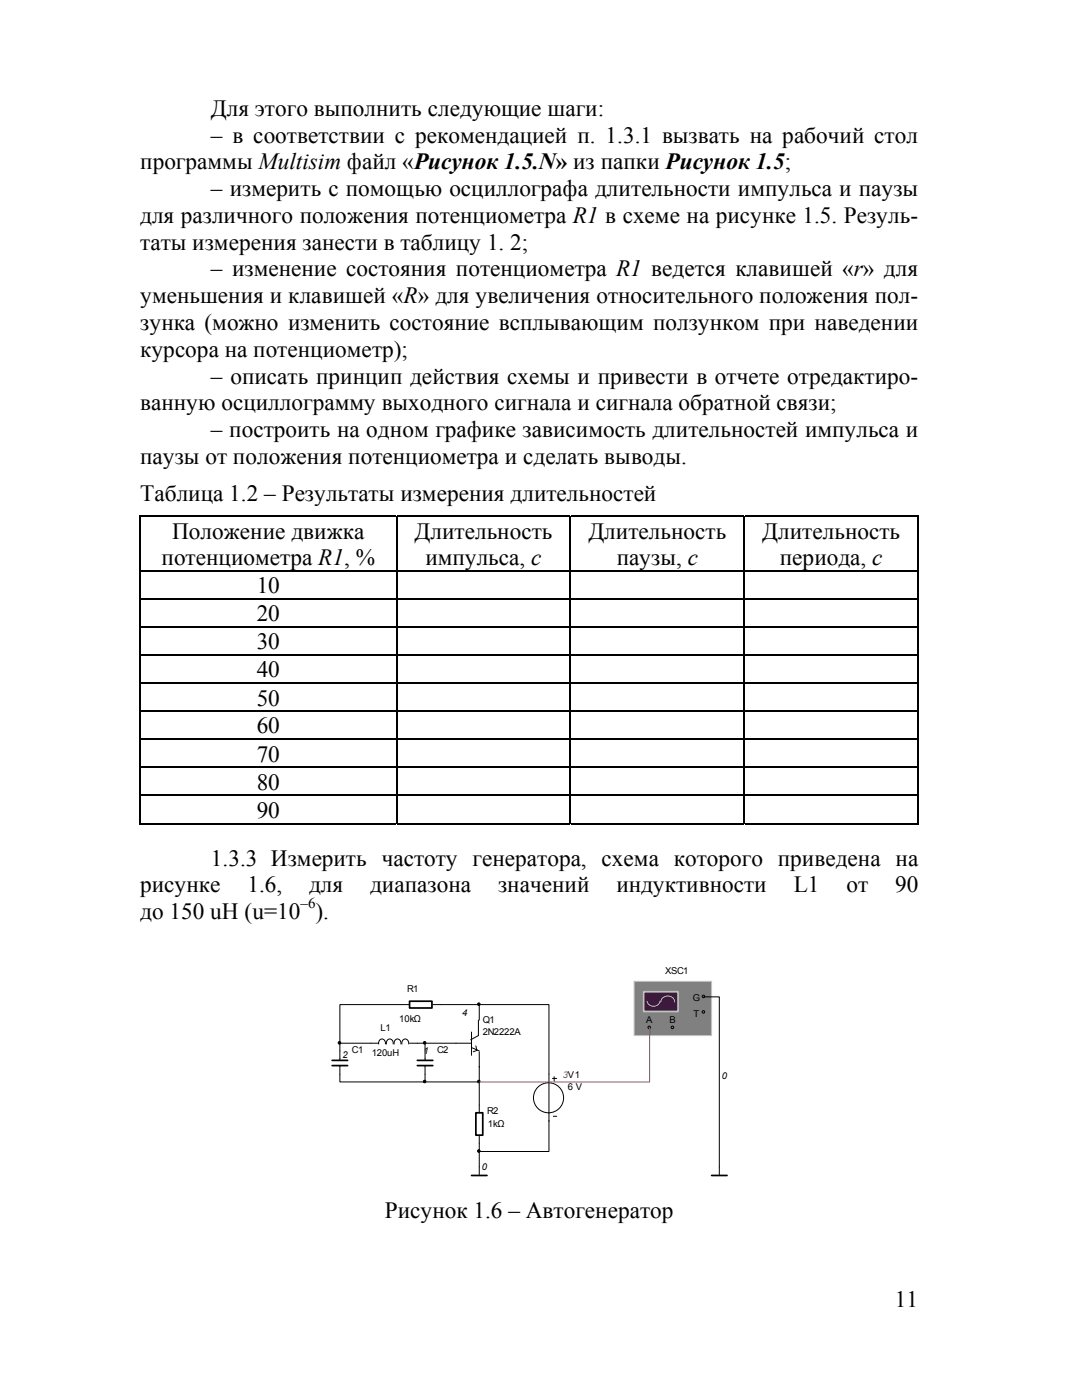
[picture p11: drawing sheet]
<svg xmlns="http://www.w3.org/2000/svg" width="216mm" height="279mm" viewBox="0 0 216 279" stroke-linecap="round" stroke-linejoin="round" font-family="sans-serif">
<defs><g id="words">
<g font-size="4.6">
<text x="42.1" y="23.1">Для этого выполнить следующие шаги:</text>
<text x="42.1" y="28.4">– в соответствии с рекомендацией п. 1.3.1 вызвать на рабочий стол</text>
<text x="28" y="33.8">программы Multisim файл «Рисунок 1.5.N» из папки Рисунок 1.5;</text>
<text x="42.1" y="39.1">– измерить c помощью осциллографа длительности импульса и паузы</text>
<text x="28" y="44.5">для различного положения потенциометра R1 в схеме на рисунке 1.5. Резуль-</text>
<text x="28" y="49.8">таты измерения занести в таблицу 1. 2;</text>
<text x="42.1" y="55.2">– изменение состояния потенциометра R1 ведется клавишей «r» для</text>
<text x="28" y="60.5">уменьшения и клавишей «R» для увеличения относительного положения пол-</text>
<text x="28" y="65.8">зунка (можно изменить состояние всплывающим ползунком при наведении</text>
<text x="28" y="71.2">курсора на потенциометр);</text>
<text x="42.1" y="76.5">– описать принцип действия схемы и привести в отчете отредактиро-</text>
<text x="28" y="81.9">ванную осциллограмму выходного сигнала и сигнала обратной связи;</text>
<text x="42.1" y="87.2">– построить на одном графике зависимость длительностей импульса и</text>
<text x="28" y="92.6">паузы от положения потенциометра и сделать выводы.</text>
<text x="28" y="99.9">Таблица 1.2 – Результаты измерения длительностей</text>
<text x="34.4" y="107.5">Положение движка</text>
<text x="82.7" y="107.5">Длительность</text>
<text x="117.4" y="107.5">Длительность</text>
<text x="152.1" y="107.5">Длительность</text>
<text x="32.2" y="112.8">потенциометра R1, %</text>
<text x="84.9" y="112.8">импульса, с</text>
<text x="123.1" y="112.8">паузы, с</text>
<text x="155.6" y="112.8">периода, с</text>
<text x="51.2" y="118.4">10</text>
<text x="51.2" y="124">20</text>
<text x="51.2" y="129.6">30</text>
<text x="51.2" y="135.2">40</text>
<text x="51.2" y="140.8">50</text>
<text x="51.2" y="146.4">60</text>
<text x="51.2" y="152">70</text>
<text x="51.2" y="157.6">80</text>
<text x="51.2" y="163.2">90</text>
<text x="42.1" y="172.7">1.3.3 Измерить частоту генератора, схема которого приведена на</text>
<text x="28" y="178.1">рисунке</text>
<text x="49.4" y="178.1">1.6,</text>
<text x="61.7" y="178.1">для</text>
<text x="73.9" y="178.1">диапазона</text>
<text x="99.4" y="178.1">значений</text>
<text x="123" y="178.1">индуктивности</text>
<text x="158.4" y="178.1">L1</text>
<text x="168.9" y="178.1">от</text>
<text x="178.6" y="178.1">90</text>
<text x="28" y="183.4">до 150 uH (u=10 ).</text>
<text x="76.8" y="243.1">Рисунок 1.6 – Автогенератор</text>
<text x="178.6" y="260.8">11</text>
</g>
<text font-size="3" x="60" y="181.3">–6</text>
<g font-size="1.9">
<text x="81.2" y="197.9">R1</text>
<text x="132.7" y="194.5">XSC1</text>
<text x="79.7" y="203.9">10kΩ</text>
<text x="92.2" y="202.7">4</text>
<text x="138.2" y="199.8">G</text>
<text x="138.4" y="202.9">T</text>
<text x="75.9" y="205.8">L1</text>
<text x="96.3" y="204.3">Q1</text>
<text x="96.3" y="206.7">2N2222A</text>
<text x="128.9" y="204.3">A</text>
<text x="133.6" y="204.3">B</text>
<text x="68.3" y="211.1">2</text>
<text x="70.2" y="210.1">C1</text>
<text x="74.2" y="210.8">120uH</text>
<text x="84.5" y="210.4">1</text>
<text x="87.2" y="210.1">C2</text>
<text x="144.1" y="215.4">0</text>
<text x="113.3" y="217.6">6 V</text>
<text x="97.2" y="222.4">R2</text>
<text x="97.4" y="225">1kΩ</text>
<text x="96.2" y="233.6">0</text>
</g>
<text font-size="1.9" fill="#ff0042" x="112.3" y="215.1">3V1</text>
</g></defs>
<g fill="#000">
<path d="M27.9 103h.2v.2h-.2zM27.9 113.9h.2v.3h-.2zM27.9 119.5h.2v.2h-.2zM79 103h.2v.2h-.2zM79 113.9h.2v.3h-.2zM79 119.5h.2v.2h-.2zM113.7 103h.3v.2h-.3zM113.7 113.9h.3v.3h-.3zM113.7 119.5h.3v.2h-.3zM148.4 103h.3v.2h-.3zM148.4 113.9h.3v.3h-.3zM148.4 119.5h.3v.2h-.3z"/>
<path d="M183.1 103h.3v.2h-.3zM183.1 113.9h.3v.3h-.3zM183.1 119.5h.3v.2h-.3zM27.9 125.1h.2v.2h-.2zM27.9 130.7h.2v.2h-.2zM27.9 136.2h.2v.3h-.2zM79 125.1h.2v.2h-.2zM79 130.7h.2v.2h-.2zM79 136.2h.2v.3h-.2zM113.7 125.1h.3v.2h-.3zM113.7 130.7h.3v.2h-.3zM113.7 136.2h.3v.3h-.3z"/>
<path d="M148.4 125.1h.3v.2h-.3zM148.4 130.7h.3v.2h-.3zM148.4 136.2h.3v.3h-.3zM183.1 125.1h.3v.2h-.3zM183.1 130.7h.3v.2h-.3zM183.1 136.2h.3v.3h-.3zM27.9 141.9h.2v.2h-.2zM27.9 147.4h.2v.3h-.2zM27.9 153h.2v.3h-.2zM27.9 158.6h.2v.3h-.2zM79 141.9h.2v.2h-.2zM79 147.4h.2v.3h-.2z"/>
<path d="M79 153h.2v.3h-.2zM79 158.6h.2v.3h-.2zM113.7 141.9h.3v.2h-.3zM113.7 147.4h.3v.3h-.3zM113.7 153h.3v.3h-.3zM113.7 158.6h.3v.3h-.3zM148.4 141.9h.3v.2h-.3zM148.4 147.4h.3v.3h-.3zM148.4 153h.3v.3h-.3zM148.4 158.6h.3v.3h-.3zM183.1 141.9h.3v.2h-.3zM183.1 147.4h.3v.3h-.3z"/>
<path d="M183.1 153h.3v.3h-.3zM183.1 158.6h.3v.3h-.3zM183.1 164.2h.3v.3h-.3z"/>
</g>
<g fill="none" stroke="#000" stroke-width=".23">
<path d="M27.9 103.1h51.1M28.1 114h50.9M28.1 119.6h50.9M79.1 103.2v10.7M79.1 114.2v5.3M79.1 119.7v5.4M79.2 103.1h34.5M79.2 114h34.5M79.2 119.6h34.5M114 103.1h34.4M114 114h34.4M114 119.6h34.4"/>
<path d="M148.7 103.1h34.4M148.7 114h34.4M148.7 119.6h34.4M183.3 103.2v10.7M183.3 114.2v5.3M183.3 119.7v5.4M28.1 130.8h50.9M28.1 136.4h50.9M79.1 125.3v5.4M79.1 130.9v5.3M79.1 136.5v5.4M79.2 130.8h34.5"/>
<path d="M79.2 136.4h34.5M114 130.8h34.4M114 136.4h34.4M148.7 130.8h34.4M148.7 136.4h34.4M183.3 125.3v5.4M183.3 130.9v5.3M183.3 136.5v5.4M28.1 142h50.9M28.1 147.6h50.9M28.1 158.7h50.9M79.1 142.1v5.3"/>
<path d="M79.1 147.7v5.3M79.1 153.3v5.3M79.1 158.9v5.6M79.2 142h34.5M79.2 147.6h34.5M79.2 158.7h34.5M114 142h34.4M114 147.6h34.4M114 158.7h34.4M148.7 142h34.4M148.7 147.6h34.4M148.7 158.7h34.4"/>
<path d="M183.3 142.1v5.3M183.3 147.7v5.3M183.3 153.3v5.3M183.3 158.9v5.6M27.9 164.3h51.1M79.2 164.3h34.5M114 164.3h34.4M148.7 164.3h34.4"/>
</g>
<g fill="none" stroke="#000" stroke-width=".25">
<path d="M28 103.2v10.7M28 114.2v5.3M28 119.7v5.4M113.8 103.2v10.7M113.8 114.2v5.3M113.8 119.7v5.4M148.5 103.2v10.7M148.5 114.2v5.3M148.5 119.7v5.4M28 125.3v5.4M28 130.9v5.3M28 136.5v5.4"/>
<path d="M28.1 125.2h50.9M79.2 125.2h34.5M113.8 125.3v5.4M113.8 130.9v5.3M113.8 136.5v5.4M114 125.2h34.4M148.5 125.3v5.4M148.5 130.9v5.3M148.5 136.5v5.4M148.7 125.2h34.4M28 142.1v5.3M28 147.7v5.3"/>
<path d="M28 153.3v5.3M28 158.9v5.6M28.1 153.1h50.9M79.2 153.1h34.5M113.8 142.1v5.3M113.8 147.7v5.3M113.8 153.3v5.3M113.8 158.9v5.6M114 153.1h34.4M148.5 142.1v5.3M148.5 147.7v5.3M148.5 153.3v5.3"/>
<path d="M148.5 158.9v5.6M148.7 153.1h34.4"/>
</g>
<g fill="none" stroke="#000" stroke-width=".2">
<path d="M67.8 209.7v1.9M67.8 212.7v1.7M74 208.2h1.5M76.9 208.3a.72 .72 0 0 0-.7-1 .72 .72 0 0 0-.6 1.1M78.4 208.3a.72 .72 0 0 0-.6-1 .72 .72 0 0 0-.7 1.1M80 208.3a.72 .72 0 0 0-.7-1 .72 .72 0 0 0-.6 1.1M80.2 200.5h1.5M81.6 208.3a.73 .73 0 0 0-.7-1 .73 .73 0 0 0-.7 1.1M81.7 208.2h1.6M84.8 209.7v1.9M84.8 212.7v1.7M86.4 200.5h1.5"/>
<path d="M91 208.2h3.1M94.1 206v4.6M94.1 209.1l1.5 .6M95 208.7l.1 .9M95.3 209.6l-.9 .3M95.5 203.6v3.1l-1.6 .8M95.6 209.9v3.1M95.6 220.5v1.6M95.6 226.7v1.6"/>
</g>
<path d="M81.7 199.8h4.5v1.4h-4.5zM66.3 212.7h3.1M66.3 211.6h3.1M83.3 212.7h3.1M83.3 211.6h3.1M95 222.1h1.3v4.4h-1.3z" fill="none" stroke="#000" stroke-width=".34"/>
<g fill="#000" stroke="#000" stroke-width=".2">
<circle cx="67.7" cy="208.1" r=".26"/>
<circle cx="84.7" cy="208.1" r=".26"/>
<circle cx="84.7" cy="215.8" r=".25"/>
<circle cx="95.5" cy="215.8" r=".25"/>
</g>
<path d="M126.5 195.9v10.8h15.5v-10.8z" fill-rule="evenodd" fill="#808080" stroke="#c0c0c0" stroke-width=".2"/>
<g fill="none" stroke="#000" stroke-width=".2">
<circle cx="140.4" cy="198.9" r=".25"/>
<circle cx="129.5" cy="205" r=".25"/>
<circle cx="134.2" cy="205" r=".25"/>
<circle cx="140.4" cy="202" r=".25"/>
</g>
<path d="M128.4 197.9h6.9v4h-6.9z" fill-rule="evenodd" fill="#400040" stroke="#c0c0c0" stroke-width=".34"/>
<path d="M131.7 199.8a1.33 1.33 0 0 1-1.3 1 1.33 1.33 0 0 1-1.3-1M134.6 200a1.38 1.38 0 0 0-1.4-1.2 1.38 1.38 0 0 0-1.3 1.2" fill="none" stroke="#c0c0c0" stroke-width=".2"/>
<path d="M94.1 234.6h3.1M142 234.6h3.1" fill="none" stroke="#000" stroke-width=".34"/>
<g fill="none" stroke="#000" stroke-width=".2">
<path d="M140.4 198.9h3.1v35.5M74 208.2h-6.2v1.5M80.2 200.5h-12.4v7.7M83.3 208.2h7.7M84.8 208.2v1.5M84.8 214.4v1.5M87.9 200.5h7.7v3.1M95.6 215.9v4.6M95.6 212.8v3.1h-27.8v-1.5M95.6 200.5h13.9v15.4M109.5 216.1v7.7M110.2 215.2h.9"/>
<path d="M110.6 214.9v.9M95.6 228.3v6.1M109.5 223.6v6.2h-13.9M110.4 222.8h.7"/>
<circle cx="109.5" cy="219.1" r="3"/>
</g>
<g fill="#000" stroke="#000" stroke-width=".2">
<circle cx="95.5" cy="200.4" r=".26"/>
<circle cx="95.5" cy="229.7" r=".25"/>
</g>
<path d="M129.6 205.1v10.8h-34" fill="none" stroke="#ff0042" stroke-width=".2"/>
<use href="#words"/>
</svg>
